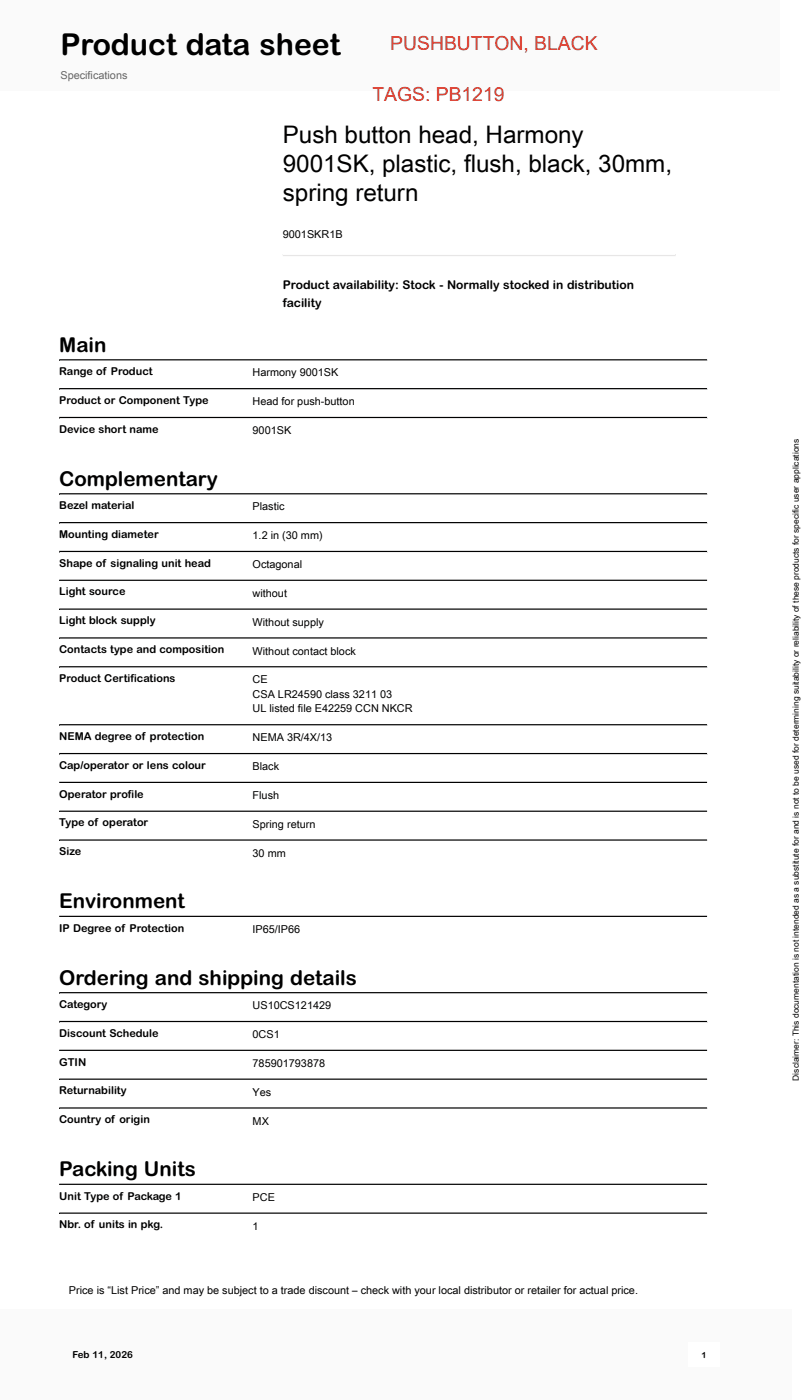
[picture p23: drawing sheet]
<svg xmlns="http://www.w3.org/2000/svg" width="177mm" height="307mm" viewBox="0 0 177 307" stroke-linecap="round" stroke-linejoin="round" font-family="sans-serif">
<defs><g id="words">
<text font-size="6.6" x="13.2" y="12.1">Product data sheet</text>
<g font-size="5.3">
<text x="61.9" y="31.2">Push button head, Harmony</text>
<text x="61.9" y="37.6">9001SK, plastic, flush, black, 30mm,</text>
<text x="61.9" y="43.9">spring return</text>
</g>
<g font-size="4.5">
<text x="13" y="77">Main</text>
<text x="13" y="106.3">Complementary</text>
<text x="13" y="198.9">Environment</text>
<text x="13" y="215.6">Ordering and shipping details</text>
<text x="13" y="257.5">Packing Units</text>
</g>
<g font-size="4.2" fill="#db3425">
<text x="85.4" y="10.9">PUSHBUTTON, BLACK</text>
<text x="81.5" y="22.2">TAGS: PB1219</text>
</g>
<g font-size="2.6">
<text x="61.9" y="63.3">Product availability: Stock - Normally stocked in distribution</text>
<text x="61.9" y="67.2">facility</text>
</g>
<text font-size="2.4" fill="#626469" x="13.2" y="17.3">Specifications</text>
<g font-size="2.4">
<text x="61.9" y="52.1">9001SKR1B</text>
<text x="13" y="82.1">Range of Product</text>
<text x="55.3" y="82.4">Harmony 9001SK</text>
<text x="13" y="88.4">Product or Component Type</text>
<text x="55.3" y="88.7">Head for push-button</text>
<text x="13" y="94.8">Device short name</text>
<text x="55.3" y="95">9001SK</text>
<text x="13" y="111.5">Bezel material</text>
<text x="55.3" y="111.8">Plastic</text>
<text x="13" y="117.8">Mounting diameter</text>
<text x="55.3" y="118.1">1.2 in (30 mm)</text>
<text x="13" y="124.1">Shape of signaling unit head</text>
<text x="55.3" y="124.4">Octagonal</text>
<text x="13" y="130.4">Light source</text>
<text x="55.3" y="130.7">without</text>
<text x="13" y="136.7">Light block supply</text>
<text x="55.3" y="137">Without supply</text>
<text x="13" y="143">Contacts type and composition</text>
<text x="55.3" y="143.3">Without contact block</text>
<text x="13" y="149.3">Product Certifi cations</text>
<text x="55.3" y="149.6">CE</text>
<text x="55.3" y="152.8">CSA LR24590 class 3211 03</text>
<text x="55.3" y="156">UL listed file E42259 CCN NKCR</text>
<text x="13" y="162">NEMA degree of protection</text>
<text x="55.3" y="162.3">NEMA 3R/4X/13</text>
<text x="13" y="168.3">Cap/operator or lens colour</text>
<text x="55.3" y="168.6">Black</text>
<text x="13" y="174.7">Operator profi le</text>
<text x="55.3" y="175">Flush</text>
<text x="13" y="181">Type of operator</text>
<text x="55.3" y="181.3">Spring return</text>
<text x="13" y="187.3">Size</text>
<text x="55.3" y="187.6">30 mm</text>
<text x="13" y="204">IP Degree of Protection</text>
<text x="55.3" y="204.3">IP65/IP66</text>
<text x="13" y="220.7">Category</text>
<text x="55.3" y="221">US10CS121429</text>
<text x="13" y="227">Discount Schedule</text>
<text x="55.3" y="227.3">0CS1</text>
<text x="13" y="233.3">GTIN</text>
<text x="55.3" y="233.6">785901793878</text>
<text x="13" y="239.6">Returnability</text>
<text x="55.3" y="239.9">Yes</text>
<text x="13" y="246">Country of origin</text>
<text x="55.3" y="246.2">MX</text>
<text x="13" y="262.7">Unit Type of Package 1</text>
<text x="55.3" y="263">PCE</text>
<text x="13" y="269">Nbr. of units in pkg.</text>
<text x="55.3" y="269.3">1</text>
<text x="15.1" y="283.3">Price is “List Price” and may be subject to a trade discount – check with your local distributor or retailer for actual price.</text>
</g>
<text font-size="2.1" x="15.9" y="297.4">Feb 11, 2026</text>
<g font-size="1.9">
<text x="174.8" y="236.6" transform="rotate(-90 174.8 236.6)">Disclaimer: This documentation is not intended as a substitute for and is not to be used for determining suitability or reliability of these products for specific user applications</text>
<text x="153.6" y="297.3">1</text>
</g>
</g></defs>
<path d="M61.9 55.8h86zM61.9 55.8h86v.3h-86z" fill-rule="evenodd" fill="#e7e6e6"/>
<g fill="#000">
<path d="M13 78.9l141.8 .1zM13 78.7h141.8v.3h-141.8z" fill-rule="evenodd"/>
<path d="M13 85.2l141.8 .1zM13 85h141.8v.3h-141.8z" fill-rule="evenodd"/>
<path d="M13 91.6h141.8zM13 91.3h141.8v.3h-141.8z" fill-rule="evenodd"/>
<path d="M13 108.3h141.8zM13 108h141.8v.3h-141.8z" fill-rule="evenodd"/>
<path d="M13 114.6h141.8zM13 114.3h141.8v.3h-141.8z" fill-rule="evenodd"/>
<path d="M13 120.9h141.8zM13 120.6h141.8v.3h-141.8z" fill-rule="evenodd"/>
<path d="M13 127.2h141.8zM13 126.9h141.8v.3h-141.8z" fill-rule="evenodd"/>
<path d="M13 133.5l141.8 .1zM13 133.2h141.8v.4h-141.8z" fill-rule="evenodd"/>
<path d="M13 139.8l141.8 .1zM13 139.6h141.8v.3h-141.8z" fill-rule="evenodd"/>
<path d="M13 146.1l141.8 .1zM13 145.9h141.8v.3h-141.8z" fill-rule="evenodd"/>
<path d="M13 158.8l141.8 .1zM13 158.6h141.8v.3h-141.8z" fill-rule="evenodd"/>
<path d="M13 165.1l141.8 .1zM13 164.9h141.8v.3h-141.8z" fill-rule="evenodd"/>
<path d="M13 171.5h141.8zM13 171.2h141.8v.3h-141.8z" fill-rule="evenodd"/>
<path d="M13 177.8h141.8zM13 177.5h141.8v.3h-141.8z" fill-rule="evenodd"/>
<path d="M13 184.1h141.8zM13 183.8h141.8v.3h-141.8z" fill-rule="evenodd"/>
<path d="M13 200.8h141.8zM13 200.5h141.8v.3h-141.8z" fill-rule="evenodd"/>
<path d="M13 217.5l141.8 .1zM13 217.2h141.8v.4h-141.8z" fill-rule="evenodd"/>
<path d="M13 223.8l141.8 .1zM13 223.6h141.8v.3h-141.8z" fill-rule="evenodd"/>
<path d="M13 230.1l141.8 .1zM13 229.9h141.8v.3h-141.8z" fill-rule="evenodd"/>
<path d="M13 236.4l141.8 .1zM13 236.2h141.8v.3h-141.8z" fill-rule="evenodd"/>
<path d="M13 242.8h141.8zM13 242.5h141.8v.3h-141.8z" fill-rule="evenodd"/>
<path d="M13 259.5h141.8zM13 259.2h141.8v.3h-141.8z" fill-rule="evenodd"/>
<path d="M13 265.8h141.8zM13 265.5h141.8v.3h-141.8z" fill-rule="evenodd"/>
</g>
<path d="M18.2 26.9h39.8v39.8h-39.8z" fill="#fff"/>
<g fill="#fafafa">
<path d="M0 0h170.7v19.9h-170.7z"/>
<path d="M0 286.7h173.4v19.9h-173.4z"/>
<path d="M63.6 286.7h30.3v19.9h-30.3z"/>
<path d="M150.8 286.7h6.7v19.9h-6.7z"/>
</g>
<path d="M150.8 293.9h6.7v5.4h-6.7z" fill="#fff"/>
<use href="#words"/>
</svg>
